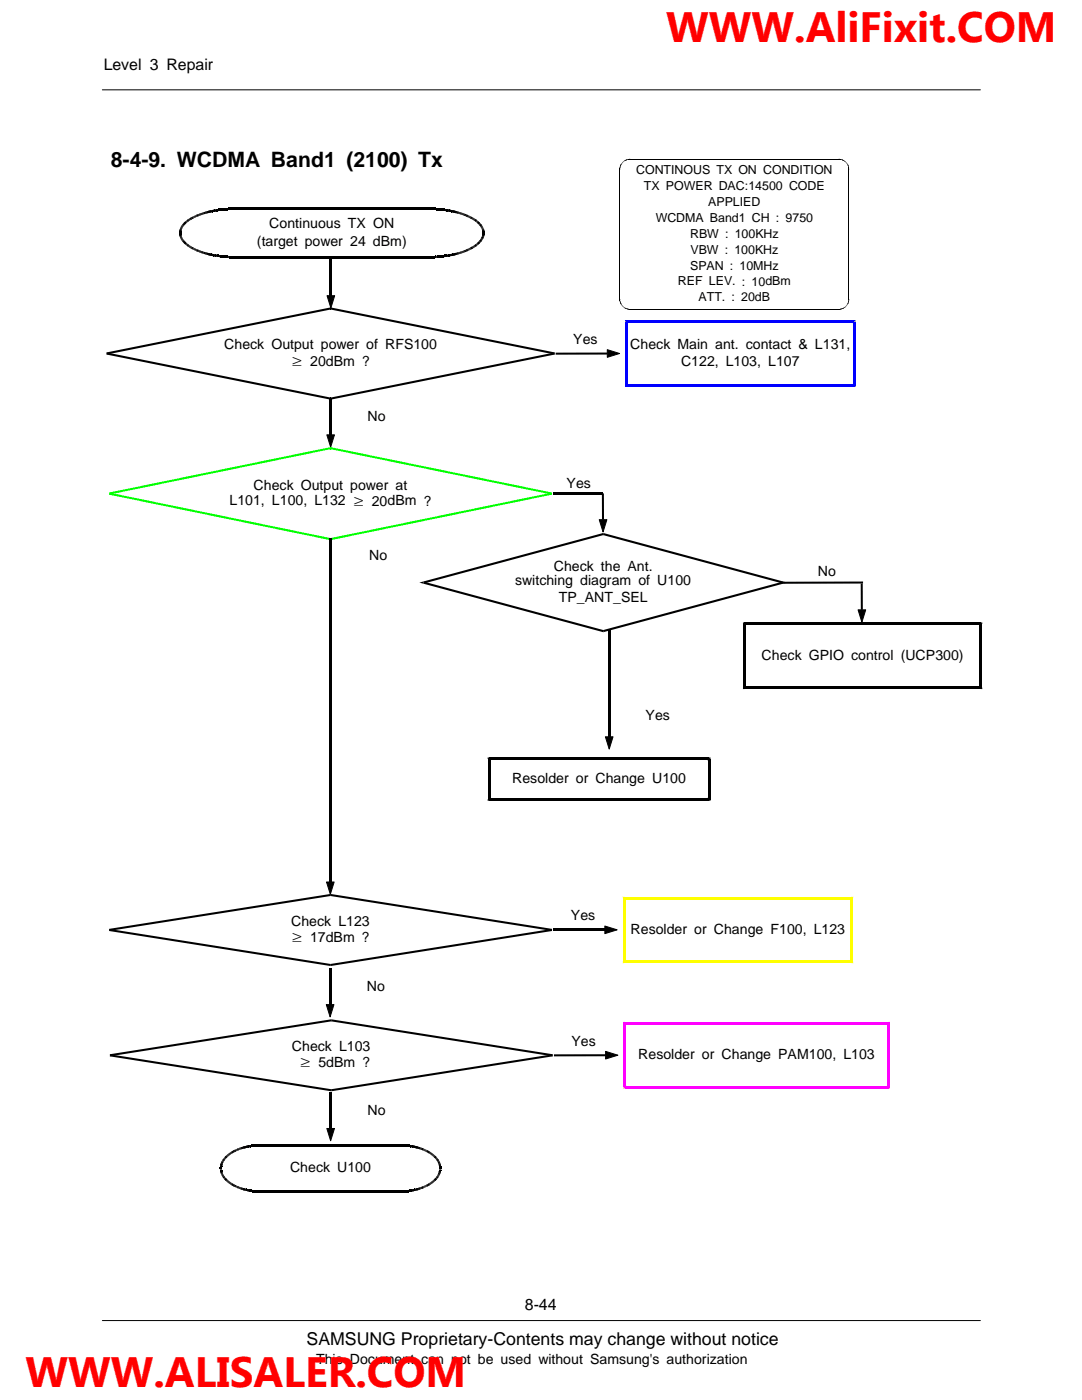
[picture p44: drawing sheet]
<svg xmlns="http://www.w3.org/2000/svg" width="216mm" height="279mm" viewBox="0 0 216 279" stroke-linecap="round" stroke-linejoin="round" font-family="sans-serif">
<defs><g id="words">
<g font-size="8.5" fill="#f00">
<text x="133" y="8.4">WWW.AliFixit.COM</text>
<text x="5.1" y="276.8">WWW.ALISALER.COM</text>
</g>
<text font-size="4.2" x="22.1" y="33.4">8-4-9. WCDMA Band1 (2100) Tx</text>
<text font-size="3.5" x="61.2" y="268.4">SAMSUNG Proprietary-Contents may change without notice</text>
<g font-size="3.2">
<text x="20.7" y="14">Level 3 Repair</text>
<text x="104.7" y="261.5">8-44</text>
</g>
<g font-size="2.8">
<text x="53.7" y="45.5">Continuous TX ON</text>
<text x="51.3" y="49.1">(target power 24 dBm)</text>
<text x="44.7" y="69.6">Check Output power of RFS100</text>
<text x="114.4" y="68.7">Yes</text>
<text x="125.8" y="69.6">Check Main ant. contact &amp; L131,</text>
<text x="58.1" y="73.3">≥ 20dBm ?</text>
<text x="135.9" y="73.1">C122, L103, L107</text>
<text x="73.3" y="84.1">No</text>
<text x="45.8" y="100.9">L101, L100, L132 ≥ 20dBm ?</text>
<text x="50.6" y="97.7">Check Output power at</text>
<text x="113.1" y="97.3">Yes</text>
<text x="73.7" y="111.7">No</text>
<text x="110.5" y="113.9">Check the Ant.</text>
<text x="102.8" y="116.7">switching diagram of U100</text>
<text x="163.2" y="115">No</text>
<text x="111.5" y="120.2">TP_ANT_SEL</text>
<text x="152" y="131.6">Check GPIO control (UCP300)</text>
<text x="128.8" y="143.7">Yes</text>
<text x="102.2" y="156.3">Resolder or Change U100</text>
<text x="58.1" y="184.8">Check L123</text>
<text x="113.9" y="183.7">Yes</text>
<text x="58.1" y="188.2">≥ 17dBm ?</text>
<text x="125.8" y="186.4">Resolder or Change F100, L123</text>
<text x="73.2" y="197.8">No</text>
<text x="58.3" y="209.8">Check L103</text>
<text x="114" y="208.7">Yes</text>
<text x="59.8" y="213.2">≥ 5dBm ?</text>
<text x="127.4" y="211.4">Resolder or Change PAM100, L103</text>
<text x="73.3" y="222.5">No</text>
<text x="57.9" y="234">Check U100</text>
<text x="63.1" y="272.1">This Document can not be used without Samsung's authorization</text>
</g>
<g font-size="2.5">
<text x="126.9" y="34.7">CONTINOUS TX ON CONDITION</text>
<text x="128.5" y="37.9">TX POWER DAC:14500 CODE</text>
<text x="141.3" y="41.1">APPLIED</text>
<text x="130.8" y="44.3">WCDMA Band1 CH : 9750</text>
<text x="137.7" y="47.4">RBW : 100KHz</text>
<text x="137.7" y="53.8">SPAN : 10MHz</text>
<text x="137.8" y="50.6">VBW : 100KHz</text>
<text x="135.3" y="57">REF LEV. : 10dBm</text>
<text x="139.4" y="60.1">ATT. : 20dB</text>
</g>
</g></defs>
<path d="M20.4 263.5h175.2" fill="none" stroke="#000" stroke-width=".2"/>
<path d="M20.8 265.5h174.8v9h-174.8z" fill="#fff"/>
<path d="M20.4 17.9h175.2M123.7 33.5v26.4M125.6 31.8h41.8M169.4 33.7v26.2M125.6 61.8h41.9" fill="none" stroke="#000" stroke-width=".2"/>
<g fill="#000">
<path d="M123.6 33.7h.1zM125.3 31.8l.1 .1zM125.7 31.7v.1zM167.4 31.7v.1zM167.4 31.7l.1 .1zM167.7 31.8v.1zM169.3 33.4l.1 .1zM169.3 33.7h.1zM123.6 59.8h.1zM169.3 59.8h.1zM123.7 60l.1 .1zM125.7 61.7v.1z"/>
<path d="M167.4 61.7v.1z"/>
</g>
<g fill="#000">
<path d="M123.6 33.5l.1 .1zM123.7 33.4v.2zM123.7 33.4l.1 .1zM123.7 33.3l.1 .2zM123.7 33.3l.1 .1zM123.7 33.2l.1 .2zM123.7 33.2l.1 .1zM123.7 33.1l.1 .2zM123.7 33.1h.1zM123.8 33v.1zM123.8 33l.1 .1zM123.8 32.9l.1 .2z"/>
<path d="M123.8 32.9l.1 .1zM123.9 32.8v.2zM123.9 32.8l.1 .1zM123.9 32.7l.1 .2zM123.9 32.7l.1 .1zM124 32.6v.2zM124 32.6l.1 .1zM124.1 32.5v.2zM124.1 32.5l.1 .1zM124.1 32.5h.1zM124.2 32.3v.2zM124.1 32.4l.1 .1z"/>
<path d="M124.2 32.3l.1 .1zM124.2 32.3h.2zM124.4 32.2v.1zM124.4 32.3l.1-.1zM124.4 32.2h.1zM124.4 32.2h.2zM124.5 32.1l.1 .1zM124.5 32.1h.2zM124.7 32v.1zM124.7 32l.1 .1zM124.7 32h.2zM124.8 31.9l.1 .1z"/>
<path d="M124.8 31.9l.2 .1zM124.9 31.9l.1 .1zM124.9 31.9h.2zM125 31.8l.1 .1zM125 31.8l.2 .1zM125.1 31.8l.1 .1zM125.2 31.8l.1 .1zM125.3 31.8v.1zM125.4 31.8v.1zM125.4 31.8h.1zM125.5 31.7v.1zM125.5 31.7l.1 .1z"/>
<path d="M125.6 31.7v.1zM167.5 31.7v.1zM167.5 31.7l.1 .1zM167.6 31.7v.1zM167.6 31.7v.2zM167.7 31.8l-.1 .1zM167.7 31.8v.1zM167.7 31.8l.1 .1zM167.8 31.8v.1zM167.8 31.8l.1 .1zM167.9 31.8v.1zM167.9 31.8l.1 .1z"/>
<path d="M168 31.8v.1zM168 31.8l.1 .2zM168.1 31.9v.1zM168.1 31.9l.1 .1zM168.2 31.9v.1zM168.2 31.9l.1 .2zM168.3 32v.1zM168.3 32l.1 .1zM168.4 32l-.1 .1zM168.4 32v.2zM168.5 32.1l-.1 .1zM168.5 32.1l.1 .1z"/>
<path d="M168.6 32.2l.1 .1zM168.7 32.2v.1zM168.7 32.3v.1zM168.7 32.4h.2zM168.9 32.4v.2zM168.9 32.6h.2zM169 32.7l.1-.1zM169 32.7h.1zM169 32.8l.1-.1zM169.1 32.8h.1zM169.1 32.9l.1-.1zM169.1 32.9h.1z"/>
<path d="M169.1 33l.1-.1zM169.1 33h.2zM169.2 33.1l.1-.1zM169.2 33.1h.1zM169.2 33.1l.2 .1zM169.2 33.3l.2-.1zM169.2 33.3h.2zM169.3 33.4l.1-.1zM169.3 33.4h.1zM169.3 33.5h.1zM169.3 33.6l.1 .1zM169.3 33.7h.1z"/>
<path d="M123.6 59.9h.1zM169.3 59.9h.1zM169.3 59.9l.1 .1zM123.7 60.1h.1zM123.7 60h.1zM123.6 59.9l.2 .1zM123.7 60.2h.1zM123.7 60.1l.1 .1zM123.7 60.3l.1-.1zM123.7 60.4l.1-.1zM123.7 60.3h.1zM123.8 60.5l.1-.1z"/>
<path d="M123.7 60.4h.2zM123.8 60.6l.1-.1zM123.8 60.5h.1zM123.9 60.7l.1-.1zM123.8 60.6h.2zM123.9 60.7h.1zM124 60.9l.1-.1zM123.9 60.7l.2 .1zM124 60.9h.2zM124.1 61l.1-.1zM124.1 61.1l.1-.1zM124.1 61h.1z"/>
<path d="M124.1 61.1h.2zM124.2 61.2l.1-.1zM124.4 61.2v.1zM124.3 61.1l.1 .2zM124.4 61.3h.1zM124.6 61.3l-.1 .1zM124.5 61.3v.1zM124.7 61.4v.1zM124.6 61.3l.1 .2zM124.8 61.4l-.1 .2zM124.7 61.4v.2zM124.9 61.5l-.1 .1z"/>
<path d="M124.8 61.4v.2zM125 61.5l-.1 .1zM124.9 61.5v.1zM125 61.5v.2zM125.1 61.6l-.1 .1zM125.2 61.6v.1zM125.1 61.6l.1 .1zM125.3 61.6l-.1 .1zM125.3 61.6v.1zM125.4 61.7v.1zM125.3 61.6l.1 .2zM125.5 61.7v.1z"/>
<path d="M125.4 61.7l.1 .1zM125.6 61.7v.1zM125.5 61.7l.1 .1zM167.5 61.7v.1zM167.6 61.7v.1zM167.5 61.7l.1 .1zM167.6 61.7l.1 .1zM167.7 61.6v.1zM167.6 61.7h.1zM167.8 61.6v.1zM167.7 61.6l.1 .1zM167.9 61.6v.1z"/>
<path d="M167.8 61.6l.1 .1zM167.9 61.6l.1 .1zM168 61.6v.1zM168.1 61.5v.1zM168 61.6h.1zM168.2 61.5v.1zM168.1 61.5l.1 .1zM168.3 61.4v.2zM168.2 61.5l.1 .1zM168.3 61.4l.1 .1zM168.4 61.3l.1 .1zM168.3 61.4h.2z"/>
<path d="M168.6 61.3v.1zM168.4 61.4h.2zM168.7 61.2v.1zM168.6 61.3h.1zM168.7 61.1v.2zM168.7 61.1l.1 .1zM168.8 61l.1 .1zM168.8 61v.2zM168.9 60.9v.2zM168.9 60.9l.1 .1zM169 60.8l.1 .1zM169 60.8v.2z"/>
<path d="M169 60.7h.1zM169 60.7l.1 .2zM169.1 60.6l.1 .1zM169.1 60.6v.1zM169.1 60.5l.1 .1zM169.1 60.5l.1 .2zM169.2 60.4l.1 .1zM169.2 60.4v.2zM169.2 60.3l.1 .1zM169.2 60.3l.1 .2zM169.2 60.2l.2 .1zM169.2 60.2l.1 .2z"/>
<path d="M169.3 60.2h.1zM169.3 60.2l.1 .1zM169.3 60.1h.1zM169.3 60.1l.1 .1zM169.3 60h.1zM169.3 60l.1 .1z"/>
</g>
<g fill="#00f">
<path d="M170.4 63.9h.3v.3h-.6v.3h.3z" fill-rule="evenodd"/>
<path d="M170.1 76.6v.3h.6v.3h-.3v-.6z" fill-rule="evenodd"/>
<path d="M124.7 76.9h.6v-.3h-.3v.6h-.3z" fill-rule="evenodd"/>
<path d="M124.7 63.9h.3v.6h.3v-.3h-.6z" fill-rule="evenodd"/>
</g>
<g fill="#00f">
<path d="M170.1 64.2h.6v12.7h-.6z"/>
<path d="M125 76.6h45.4v.6h-45.4z"/>
<path d="M124.7 64.2h.6v12.7h-.6z"/>
<path d="M125 63.9h45.4v.6h-45.4z"/>
</g>
<path d="M110.9 70.6h10.3" fill="none" stroke="#000" stroke-width=".42"/>
<g fill="#000">
<path d="M35.8 46.3l.4 .1zM35.8 46.7h.4zM35.8 46.1l.4 .1zM35.8 46.2l.4 .1zM35.8 46.8l.4-.1zM35.8 46.9l.4-.1zM35.8 46.2l.4 .2zM35.8 46.9h.4zM35.8 46l.4 .1zM35.8 47l.4-.1zM35.8 46l.4 .2zM35.8 47h.4z"/>
<path d="M35.9 45.8l.3 .1zM35.8 45.9l.4 .1zM35.8 47.1l.4-.1zM35.8 45.9l.4 .1v.1l-.4-.1zM35.8 47.1l.4-.1v.1l-.4 .1zM35.9 47.2l.4-.1zM35.8 47.2l.4-.1zM35.8 45.8l.4 .2zM35.9 47.3l.4-.1zM35.9 45.7l.3 .3zM35.9 45.6l.4 .1zM35.9 45.7l.4 .1z"/>
<path d="M35.9 47.3h.4zM35.9 47.4l.4-.1zM36 45.5l.3 .3zM36 45.4l.4 .2zM36 45.5l.3 .2zM35.9 47.4h.5zM36 47.6l.4-.1zM36 45.3l.4 .2zM36 47.5l.4-.1zM36 45.5l.4 .1-.1 .1-.4-.1zM36 47.7l.4-.2-.3 .3zM36 45.3l.3 .3z"/>
<path d="M36.1 47.7l.3-.1zM36.1 45.2l.3 .2v.1l-.4-.2zM36.1 45.2l.3 .2zM36.1 47.7l.4-.1zM36.2 45.1l.3 .2zM36.2 47.9l.3-.3v.1l-.3 .2zM36.1 47.8l.4-.2zM36.2 47.9l.4-.2zM36.2 45l.3 .3v.1l-.3-.3zM36.2 45l.4 .3zM36.2 47.9l.4-.1zM36.3 45l.3 .2z"/>
<path d="M36.3 48l.3-.2v.1l-.3 .2zM36.2 48l.4-.2zM36.3 44.9l.3 .2zM36.6 47.9h.1l-.3 .3-.1-.1zM36.3 48.1l.3-.2zM36.3 44.9l.3 .2v.1l-.3-.2zM36.4 48.2l.3-.2zM36.3 44.9l.1-.1 .3 .2-.1 .1zM36.4 44.8l.3 .2zM36.4 48.2l.3-.2h.1l-.3 .3zM36.5 44.7l.3 .2zM36.5 48.3l.3-.3z"/>
<path d="M36.5 44.7l.3 .2-.1 .1-.3-.2zM36.5 48.3l.3-.3 .1 .1-.4 .3zM36.5 44.6l.4 .3zM36.8 48.1l.1 .1-.3 .3v-.1zM36.5 48.4l.4-.3zM36.5 44.6l.4 .3h-.1l-.3-.2zM36.6 44.5l.3 .3zM36.9 48.2l-.3 .3zM36.6 44.6v-.1l.3 .3-.1 .1zM36.9 48.2l.1 .1-.3 .3-.1-.1zM36.7 44.4l.3 .3zM37 48.3l-.3 .3z"/>
<path d="M36.6 44.5l.1-.1 .3 .3-.1 .1zM37 48.3l.1 .1-.3 .2h-.1zM36.8 44.3l.3 .3zM37.1 48.4l-.3 .2zM36.7 44.4l.1-.1 .3 .3-.1 .1zM37.1 48.4l.1 .1-.3 .2-.1-.1zM36.9 44.3l.3 .2zM37.2 48.5l-.3 .2zM36.8 44.3h.1l.3 .2-.1 .1zM37.2 48.5h.1l-.3 .3-.1-.1zM37 44.2l.3 .3zM37.3 48.5l-.3 .3z"/>
<path d="M36.9 44.3l.1-.1 .3 .2-.1 .1zM37.3 48.5l.1 .1-.3 .3-.1-.1zM37.1 44.1l.3 .3zM37.3 48.6l.1 .1-.2 .3-.1-.1zM37.3 48.6l-.2 .3zM37 44.2l.1-.1 .3 .3-.1 .1zM37.4 48.7l-.2 .3zM37.1 44.1l.1-.1 .2 .3-.1 .1zM37.2 44l.2 .3zM37.4 48.7h.1l-.2 .4-.1-.1zM37.3 43.9l.2 .3zM37.5 48.7l.1 .1-.2 .3h-.1z"/>
<path d="M37.5 48.7l-.2 .4zM37.2 44l.1-.1 .2 .3-.1 .1zM37.4 43.9l.2 .3zM37.6 48.8l-.2 .3zM37.3 43.9h.1l.2 .3h-.1zM37.6 48.8l.1 .1-.2 .3-.1-.1zM37.5 43.8l.2 .3zM37.7 48.9l-.2 .3zM37.4 43.9l.1-.1 .2 .3-.1 .1zM37.7 48.9h.1l-.2 .4-.1-.1zM37.6 43.7l.2 .4zM37.8 48.9l-.2 .4z"/>
<path d="M37.5 43.8l.1-.1 .2 .4h-.1zM37.8 48.9l.1 .1-.2 .3h-.1zM37.7 43.7l.2 .3zM37.9 49l-.2 .3zM37.6 43.7h.1l.2 .3h-.1zM37.9 49h.1l-.2 .4-.1-.1zM37.7 43.6h.1l.2 .4h-.2zM37.8 43.6l.2 .3zM38 49l-.2 .4zM38 49.1h.1l-.3 .3zM37.8 43.6l.3 .3zM38.1 49.1l-.2 .4z"/>
<path d="M37.8 43.6l.3 .3h-.1zM38.1 49.1l.1 .1-.2 .3h-.1zM38.1 49.2h.1l-.1 .4-.1-.1zM38 43.5l.2 .3zM38.1 49.2l-.1 .3zM37.9 43.5h.1l.2 .3-.1 .1zM38.2 49.2l-.1 .4zM38.1 43.4l.2 .4zM38 43.5l.1-.1 .2 .4h-.1zM38.3 49.2l.1 .1-.3 .3zM38.1 43.4l.3 .3zM38.2 43.4l.2 .3z"/>
<path d="M38.4 49.3l-.2 .3zM38.4 49.3h.1l-.2 .4-.1-.1zM38.3 43.3l.2 .4zM38.5 49.3l-.2 .4zM38.2 43.4l.1-.1 .2 .4h-.1zM38.5 49.3l.1 .1-.2 .4-.1-.1zM38.4 43.2l.2 .4zM38.5 49.4h.2l-.2 .4h-.1zM38.5 49.4l-.1 .4zM38.3 43.3l.1-.1 .2 .4-.1 .1zM38.7 49.4l-.2 .4zM38.4 43.2h.1l.2 .4h-.2z"/>
<path d="M38.5 43.2l.2 .4zM38.7 49.4l.1 .1-.2 .4-.1-.1zM38.6 43.1l.2 .4zM38.8 49.5l.1 .1-.2 .3h-.1zM38.8 49.5l-.2 .4zM38.5 43.2l.1-.1 .2 .4-.1 .1zM38.9 49.6l-.2 .3zM38.6 43.1h.1l.2 .4h-.1zM38.7 43.1l.2 .4zM38.9 49.6h.1l-.2 .4-.1-.1zM38.8 43l.2 .4zM39 49.6l.1 .1-.1 .3h-.2z"/>
<path d="M39 49.6l-.2 .4zM38.7 43.1l.1-.1 .2 .4-.1 .1zM39 43l.1 .3zM39.1 49.7h.1l-.1 .4-.1-.1zM39.1 49.7l-.1 .3zM38.8 43h.2l.1 .3-.1 .1zM39.2 49.7l-.1 .4zM39 43l.1-.1 .1 .4h-.1zM39.1 42.9l.1 .4zM39.2 49.7v.4zM39.2 42.9l.1 .4zM39.3 49.7v.5z"/>
<path d="M39.3 49.7l-.1 .4zM39.1 42.9l.2 .3zM39.4 49.8l-.1 .4zM39.2 42.9l.2 .3zM39.3 42.8l.2 .4zM39.5 49.8l-.2 .4zM39.2 42.9l.3 .3zM39.5 49.8l-.1 .4zM39.4 42.8l.1 .4zM39.5 49.8v.5zM39.5 49.8v.4zM39.3 42.8l.3 .3z"/>
<path d="M39.6 49.9l-.1 .4zM39.5 42.8l.1 .3zM39.6 49.9h.2l-.2 .4-.1-.1zM39.8 49.9l-.2 .4zM39.5 42.8l.1-.1 .2 .4h-.2zM39.6 42.7l.2 .4zM39.8 49.9l-.1 .4zM39.7 42.7l.1 .4zM39.8 50v.4zM39.8 50l-.1 .4zM39.6 42.7l.3 .3zM39.9 50l-.1 .4z"/>
<path d="M39.7 42.7l.2 .3zM39.8 42.7l.1 .3zM39.9 50v.4zM39.9 42.6l.1 .4zM40 50h.1l-.1 .4h-.1zM40 50l-.1 .4zM39.8 42.7l.2 .3zM40.1 50l-.1 .4zM39.9 42.6h.1l.1 .4h-.1zM40 42.6l.1 .4zM40.1 50.1l-.1 .4zM40 42.5l.2 .4z"/>
<path d="M40.2 50.1h.1l-.1 .4h-.2zM40.2 50.1l-.2 .4zM40 42.6l.2 .3zM40.1 42.5h.1l.1 .4h-.1zM40.3 50.1v.4zM40.3 50.1l-.1 .4zM40.2 42.5l.1 .4zM40.2 42.5l.2 .4zM40.4 50.1l-.1 .4zM40.4 50.1v.5zM40.2 42.5l.2 .3zM40.4 50.2v.4z"/>
<path d="M40.3 42.5l.1 .3zM40.5 50.2h.1l-.2 .4-.1-.1zM40.4 42.4l.2 .4zM40.6 50.2v.4zM40.6 50.2l-.1 .4zM40.3 42.5l.1-.1 .2 .4h-.1zM40.5 42.4l.1 .4zM40.7 50.2l.1 .1-.2 .4-.1-.1zM40.6 42.4l.1 .3zM40.7 50.3h.2l-.1 .4h-.1zM40.7 50.3v.4zM40.5 42.4h.1l.2 .3-.1 .1z"/>
<path d="M40.8 42.3l.1 .4zM40.9 50.3l-.1 .4zM40.7 42.3h.1l.1 .4h-.2zM40.9 50.3v.4zM41 50.3l.1 .1-.2 .3h-.1zM40.9 42.3l.1 .4zM41 50.4h.1v.4h-.1zM41 50.4v.4zM40.8 42.3h.1l.2 .3-.1 .1zM41.1 42.2v.4zM41.1 50.4v.4zM41 42.2h.1v.4l-.1 .1z"/>
<path d="M41.2 50.4l-.1 .4zM41.1 42.2l.1 .4zM41.3 50.4l.1 .1-.2 .3h-.1zM41.2 42.2l.1 .4zM41.3 50.4l.1 .1v.4l-.1-.1zM41.3 50.4v.4zM41.1 42.2h.1l.2 .3-.1 .1zM41.4 42.1v.4zM41.4 50.5v.4zM41.3 42.2l.1-.1v.4l-.1 .1zM41.4 42.1l.1 .4zM41.5 50.5l-.1 .4z"/>
<path d="M41.5 50.5v.4zM41.5 42.1l.1 .4zM41.6 50.5l-.1 .4zM41.4 42.1l.2 .4zM41.6 50.5v.4zM41.6 42.1l.1 .4zM41.7 50.5l-.1 .4zM41.5 42.1l.2 .4zM41.7 50.5v.4zM41.7 42.1l.1 .4zM41.8 50.5l-.1 .4zM41.6 42.1l.2 .4z"/>
<path d="M41.8 50.5v.5zM41.8 42l.1 .4zM41.9 50.6l-.1 .4zM41.7 42.1l.2 .3zM41.9 50.6h.1l-.1 .4h-.1zM41.9 42l.1 .4zM42 50.6l-.1 .4zM41.8 42h.1l.1 .4h-.1zM42 50.6v.4zM42 42l.1 .4zM42.1 50.6l-.1 .4zM41.9 42l.2 .4z"/>
<path d="M42.1 50.6v.4zM42.1 42v.4zM42.1 50.6v.5zM42.1 42l.1 .4zM42.2 50.7l-.1 .4zM42.2 41.9l.1 .4zM42.3 50.7l-.1 .4zM42.1 42l.2 .3zM42.3 50.7v.4zM42.3 41.9l.1 .4zM42.4 50.7l-.1 .4zM42.4 50.7h.1l-.1 .4h-.1z"/>
<path d="M42.4 41.9l.1 .4zM42.5 50.7l-.1 .4zM42.3 41.9h.1l.1 .4h-.1zM42.5 50.7v.4zM42.5 41.9l.1 .4zM42.6 50.7l-.1 .4zM42.4 41.9l.2 .4zM42.6 50.7v.4zM42.6 41.9l.1 .4zM42.5 41.9l.2 .4zM42.7 41.8l.1 .4zM42.7 50.7v.4z"/>
<path d="M42.6 41.9l.2 .3zM42.8 50.7l.1 .1-.1 .4-.1-.1zM42.8 41.8l.1 .4zM42.9 50.8l-.1 .4zM42.9 50.8v.4zM42.9 41.8v.4zM42.9 41.8l.1 .4zM43 50.8l-.1 .4zM43 41.8l.1 .4zM43.1 50.8l-.1 .4zM42.9 41.8l.2 .4zM43.1 50.8h.1l-.1 .4h-.1z"/>
<path d="M43.1 41.8l.1 .4zM43.2 50.8l-.1 .4zM43.2 50.8v.4zM43.2 41.8l.1 .4zM43.3 50.8l-.1 .4zM43.1 41.8l.2 .4zM43.3 41.7l.1 .4zM43.3 50.8v.4zM43.2 41.8l.2 .3zM43.4 50.8l.1 .1-.1 .4-.1-.1zM43.4 41.7l.1 .4zM43.5 50.9l-.1 .4z"/>
<path d="M43.5 50.9v.4zM43.5 41.7l.1 .4zM43.4 41.7l.2 .4zM43.6 50.9v.4zM43.6 41.7l.1 .4zM43.5 41.7l.2 .4zM43.7 50.9v.4zM43.7 41.7l.1 .4zM43.8 50.9v.4zM43.8 41.7l.1 .4zM43.9 50.9l-.1 .4zM43.7 41.7l.2 .4z"/>
<path d="M43.9 50.9h.1l-.1 .4h-.1zM43.9 41.7l.1 .4zM43.9 50.9v.4zM44 41.7v.4zM44.1 50.9l-.1 .4zM44 41.7l.1 .4zM44.1 50.9v.5zM44.1 41.6l.1 .4zM44.2 50.9l-.1 .5zM44 41.7l.2 .3zM44.3 50.9l-.1 .5zM44.2 41.6l.1 .4z"/>
<path d="M44.3 50.9v.5zM44.3 41.6l.1 .4zM44.3 51v.4zM44.2 41.6l.2 .4zM44.4 51v.4zM44.4 41.6l.1 .4zM44.5 51v.4zM44.5 41.6l.1 .4zM44.4 41.6l.2 .4zM44.6 51v.4zM44.6 41.6v.4zM44.6 51h.1v.4h-.1z"/>
<path d="M44.7 41.6v.4zM44.7 51v.4zM44.6 41.6h.1v.4h-.1zM44.8 51l-.1 .4zM44.8 51v.4zM44.8 41.6l.1 .4zM44.9 51l-.1 .4zM44.9 41.6l.1 .4zM44.8 41.6l.2 .4zM45 51v.4zM45 41.6l.1 .4zM45.1 51v.5z"/>
<path d="M45.1 41.5l.1 .4zM45.1 51.1v.4zM45 41.6l.2 .3zM45.3 51.1v.4zM45.3 41.5l.1 .4zM45.4 51.1l-.1 .4zM45.4 41.5l.1 .4zM45.3 41.5l.2 .4zM45.6 51.1l-.1 .4zM45.6 51.1h.1l-.1 .4h-.1zM45.6 41.5l.1 .4zM45.7 51.1l-.1 .4z"/>
<path d="M45.7 41.5l.1 .4zM45.6 41.5l.2 .4zM45.8 51.1v.4zM45.9 51.1v.4zM46 41.5v.4zM46 41.5l.1 .4zM46.2 51.1l-.1 .4zM46.2 51.1v.4zM46.4 41.5l.1 .4zM46.5 41.4l.1 .4zM46.5 51.1v.4zM46.4 41.5l.2 .3z"/>
<path d="M46.6 51.1v.5zM46.6 51.2v.4zM85.8 51.2l.2 .3zM85.8 51.2l.1 .4zM85.9 51.1l.1 .4zM85.9 41.4v.4zM86 41.4v.5zM86 41.5v.4zM86.1 51.1l.2 .4zM86.1 51.1l.1 .4zM86.2 51.1l.1 .4zM86.4 41.5l-.1 .4z"/>
<path d="M86.4 41.5v.4zM86.5 41.5l-.1 .4zM86.5 51.1l.2 .4zM86.5 51.1l.1 .4zM86.6 51.1l.1 .4zM86.7 41.5v.4zM86.8 51.1l.1 .4zM86.8 41.5v.4zM86.8 51.1v.4zM87 41.5l-.1 .4zM87 51.1l.2 .4zM87 41.5v.4z"/>
<path d="M87 51.1l.1 .4zM87.1 41.5l-.1 .4zM87.1 51.1l.1 .4zM87.3 41.5v.4zM87.3 51.1l.1 .3zM87.3 51.1l.1 .4zM87.4 51v.4zM87.4 41.5v.5zM87.4 41.6v.4zM87.5 41.6l-.1 .4zM87.5 51l.2 .4zM87.5 41.6v.4z"/>
<path d="M87.5 51l.1 .4zM87.6 41.6l-.1 .4zM87.6 51l.1 .4zM87.8 41.6l-.1 .4zM87.7 51l.2 .4zM87.7 51l.1 .4zM87.8 51l.1 .4zM87.8 41.6v.4zM87.9 41.6v.4zM87.9 51l.2 .4zM87.9 51l.1 .4zM88 51l.1 .4z"/>
<path d="M88 41.6v.4zM88.1 41.6v.4zM88.1 51l.1 .4zM88.1 51v.4zM88.1 50.9l.1 .5zM88.2 41.6l-.1 .4zM88.3 41.6l-.1 .4zM88.2 50.9l.2 .4zM88.2 50.9l.1 .5zM88.3 50.9l.1 .4zM88.3 41.6v.5zM88.3 41.7v.4z"/>
<path d="M88.4 41.7v.4zM88.5 50.9h.1l.1 .4h-.1zM88.5 41.7v.4zM88.5 50.9l.1 .4zM88.6 50.9l.1 .4zM88.6 41.7v.4zM88.6 50.9l.2 .4zM88.7 50.9l.1 .4zM88.7 41.7v.4zM88.8 41.7v.4zM88.8 50.9l.1 .4zM88.9 50.9v.4z"/>
<path d="M88.9 41.7v.4zM89 50.9l.1 .3zM88.9 41.7h.1v.4h-.1zM89 50.9v.4zM89 41.7v.4zM89 50.8l.1 .4zM89.1 41.7l-.1 .4zM89.2 41.8l-.1 .4zM89.1 50.8h.1l.1 .4h-.1zM89.1 41.7v.5zM89.1 50.8l.1 .4zM89.2 50.8l.1 .4z"/>
<path d="M89.2 50.8l.2 .4zM89.2 41.8h.1l-.1 .4h-.1zM89.3 41.8l-.1 .4zM89.3 50.8l.1 .4zM89.4 41.8l-.1 .4zM89.5 41.8l-.1 .4zM89.4 50.8h.1l.1 .4h-.1zM89.4 41.8v.4zM89.4 50.8l.1 .4zM89.5 50.8l.1 .4zM89.6 41.8l-.1 .4zM89.5 50.8l.2 .4z"/>
<path d="M89.5 41.8h.1l-.1 .4h-.1zM89.6 50.8l.1 .4zM89.6 50.8l.2 .3zM89.6 41.8v.4zM89.7 50.7l.1 .4zM89.7 41.8v.4zM89.9 41.9l-.1 .4zM89.8 50.7h.1l.1 .4h-.1zM89.8 41.8v.5zM89.8 50.7l.1 .4zM89.9 50.7l.1 .4zM90 41.9l-.1 .4z"/>
<path d="M89.9 41.9h.1l-.1 .4h-.1zM90 50.7v.4zM90 41.9v.4zM90 50.7l.1 .4zM90 50.7l.2 .4zM90.1 41.9l-.1 .4zM90.1 50.7l.1 .4zM90.2 41.9l-.1 .4zM90.3 42l-.1 .4zM90.2 50.7l.2 .3zM90.2 41.9v.5zM90.2 50.7l.1 .4z"/>
<path d="M90.3 50.6l.1 .4zM90.4 42l-.1 .4zM90.3 50.6h.1l.1 .4h-.1zM90.3 42v.4zM90.4 50.6l.1 .4zM90.5 42l-.1 .4zM90.4 50.6l.2 .4zM90.4 42h.1l-.1 .4h-.1zM90.5 50.6l.1 .4zM90.6 42l-.1 .4zM90.5 50.6l.2 .4zM90.5 42v.4z"/>
<path d="M90.6 50.6l.1 .4zM90.7 42l-.1 .4zM90.6 50.6l.1 .3zM90.6 42v.4zM90.7 50.5v.4zM90.7 42.1v.4zM90.7 50.5l.1 .4zM90.7 42v.5zM90.8 42.1l-.1 .4zM90.7 50.5l.2 .4zM90.8 50.5l.1 .4zM90.9 42.1l-.1 .4z"/>
<path d="M90.8 50.5l.2 .4zM90.8 42.1v.4zM90.9 50.5l.1 .4zM91 42.1l-.1 .4zM90.9 50.5l.2 .4zM90.9 42.1v.4zM91 50.5l.1 .4zM91.1 42.1l-.1 .4zM91 50.5l.1-.1 .1 .4-.1 .1zM91 42.1v.4zM91.2 42.2l-.1 .4zM91.1 50.5l.1-.1 .1 .4h-.1z"/>
<path d="M91.1 50.4l.1 .4zM91.1 42.1l.1 .1-.1 .4-.1-.1zM91.2 50.4l.1 .4zM91.2 42.2h.1l-.1 .4-.1-.1zM91.3 42.2l-.1 .4zM91.2 50.4h.1l.1 .4h-.1zM91.3 50.4l.1 .4zM91.4 42.2l-.1 .4zM91.3 50.4h.1l.1 .4h-.1zM91.3 42.2h.1l-.1 .4h-.1zM91.5 42.2l-.1 .5zM91.4 50.4l.1-.1 .2 .4h-.2z"/>
<path d="M91.4 50.4l.1 .4zM91.4 42.2h.1l-.1 .5-.1-.1zM91.5 50.3l.1 .4zM91.5 42.3h.2l-.2 .4-.1-.1zM91.6 42.3l-.1 .4zM91.5 50.3h.1l.1 .4h-.1zM91.7 42.3l-.1 .4zM91.6 50.3h.1l.2 .3-.1 .1zM91.6 50.3l.1 .4zM91.6 42.3h.1l-.1 .4h-.1zM91.7 50.2l.1 .5zM91.8 42.3l.1 .1-.2 .3h-.1z"/>
<path d="M91.8 42.4l-.1 .4zM91.7 50.2h.1l.1 .4-.1 .1zM91.9 42.4l-.1 .4zM91.8 50.2l.3 .4zM91.8 50.2l.1 .4zM91.8 42.4h.1l-.1 .4h-.1zM91.9 50.2l.1 .4zM92 42.4l-.1 .4zM91.9 50.2h.1l.1 .4h-.1zM92.1 42.4l-.1 .4zM92 50.2l.1-.1 .2 .4h-.1zM92 50.2l.1 .4z"/>
<path d="M92 42.4h.1l-.1 .4h-.1zM92.1 50.1l.1 .4zM92.2 42.5h.1l-.2 .4-.1-.1zM92.2 42.5l-.1 .4zM92.1 50.1l.2 .4zM92.3 42.5l-.1 .4zM92.2 50.1h.1l.2 .3-.1 .1zM92.2 50.1l.1 .4zM92.2 42.5v.4zM92.3 50.1l.1 .4zM92.4 42.5l.1 .1-.2 .3h-.1zM92.4 42.5l-.1 .4z"/>
<path d="M92.3 50.1l.2 .3zM92.5 42.6l-.1 .4zM92.4 50.1l.1-.1 .1 .4h-.1zM92.4 50.1l.1 .3zM92.4 42.5v.5zM92.6 42.6l-.1 .4zM92.5 50l.2 .3zM92.5 50l.1 .4zM92.5 42.6h.1l-.1 .4-.1-.1zM92.6 50l.1 .4zM92.6 42.6v.4zM92.7 42.7l-.1 .4z"/>
<path d="M92.6 50l.1-.1 .1 .4-.1 .1zM92.8 42.7l-.1 .4zM92.7 50l.2 .3zM92.7 50l.1 .3zM92.7 42.7h.1l-.1 .4h-.1zM92.8 49.9l.1 .4zM92.9 42.7l-.1 .4zM92.8 49.9l.2 .3zM92.8 42.7v.4zM93 42.8l-.2 .3zM92.9 49.9l.1-.1 .1 .4h-.1zM93 49.8l.1 .4z"/>
<path d="M93 42.8h.1l-.1 .4-.1-.1zM93.1 42.8l-.1 .4zM93 49.8l.2 .4zM93.2 42.8l-.1 .4zM93 49.8l.3 .3zM93.1 42.8v.4zM93.1 49.8l.2 .3zM93.3 42.9l-.2 .3zM93.1 49.8l.3 .3zM93.2 49.7l.2 .4zM93.3 42.9l-.1 .4zM93.2 49.7h.1l.2 .3-.2 .1z"/>
<path d="M93.5 43l-.2 .3zM93.3 49.7l.1-.1 .2 .4h-.1zM93.3 49.7l.2 .3zM93.3 42.9l.2 .1-.2 .3h-.1zM93.4 49.6l.2 .4zM93.5 43h.1l-.2 .4-.1-.1zM93.6 43l-.2 .4zM93.4 49.6h.2l.1 .3-.1 .1zM93.6 49.6l.1 .3zM93.6 43l.1 .1-.1 .4-.2-.1zM93.7 43.1l-.1 .4zM93.6 49.6l.1-.1 .1 .4h-.1z"/>
<path d="M93.8 43.1l-.2 .4zM93.6 49.5l.1-.1 .3 .4-.1 .1zM93.6 49.5l.3 .4zM93.7 43.1h.1l-.1 .4h-.1zM93.7 49.4l.3 .4zM93.9 43.1l.1 .1-.3 .4-.1-.1zM93.9 43.2l-.2 .4zM93.8 49.4h.1l.1 .4h-.1zM94 43.2l-.1 .4zM93.9 49.4l.1-.1 .2 .4-.1 .1zM93.9 49.4l.2 .4zM93.9 43.2h.1l-.1 .4h-.1z"/>
<path d="M94 49.3l.2 .4zM94.2 43.3l-.2 .4zM94 49.3h.1l.2 .3-.1 .1zM94.1 43.2l.1 .1-.2 .4-.1-.1zM94.1 49.3l.2 .3zM94.1 49.3l.1-.1 .2 .4h-.1zM94.2 43.3l.1 .1-.2 .3h-.1zM94.3 43.4l-.2 .3zM94.2 49.2l.2 .4zM94.4 43.4l-.2 .4zM94.2 49.2h.1l.2 .3-.1 .1zM94.3 43.4h.1l-.2 .4-.1-.1z"/>
<path d="M94.5 43.5l-.2 .3zM94.3 49.2l.1-.1 .2 .3-.1 .1zM94.4 43.4l.1 .1-.2 .3h-.1zM94.3 49.2l.2 .3zM94.4 49.1l.2 .4zM94.6 43.5l-.2 .4zM94.4 49.1l.1-.1 .2 .4-.1 .1zM94.5 43.5l.1 .1-.2 .3-.1-.1zM94.5 49l.2 .4zM94.5 49.1l.1-.1 .2 .3-.1 .1zM94.6 43.5l.1 .1-.2 .4-.1-.1zM94.7 43.6l-.2 .4z"/>
<path d="M94.6 49l.2 .3zM94.7 43.6l-.1 .4zM94.6 49l.1-.1 .2 .4h-.1zM94.7 48.9l.2 .4zM94.9 43.7l-.2 .4zM94.7 48.9l.3 .3-.1 .1zM94.8 43.6l.1 .1-.2 .4-.1-.1zM94.7 48.9l.3 .3zM95 43.8l-.3 .3zM94.7 48.9l.1-.1 .3 .3-.1 .1zM94.9 43.7l.1 .1-.3 .3v-.1zM94.8 48.8l.3 .3z"/>
<path d="M95.1 43.9l-.3 .3zM94.8 48.8l.1-.1 .2 .4zM95 43.8l.1 .1-.3 .3-.1-.1zM95.1 43.9l-.2 .3zM94.9 48.7h.1l.2 .3-.1 .1zM94.9 48.7l.2 .4zM95.1 43.9l-.2 .3h-.1zM95 48.7l.2 .3zM95.1 43.9l.1 .1-.2 .3-.1-.1zM95.2 44l-.2 .3zM95 48.7l.1-.1 .2 .3-.1 .1zM95.3 44.1l-.2 .3z"/>
<path d="M95.1 48.6l.1-.1 .2 .3-.1 .1zM95.1 48.6l.2 .3zM95.2 44l.1 .1-.2 .3-.1-.1zM95.2 48.5l.2 .3zM95.4 44.2l-.2 .3zM95.2 48.5h.1l.2 .2v.1zM95.3 44.1l.1 .1-.2 .3-.1-.1zM95.3 48.5l.2 .2zM95.3 44.5l.2-.2zM95.3 48.5l.1-.1 .2 .2-.1 .1zM95.2 44.4l.3-.2v.1l-.2 .2zM95.4 48.4l.2 .2z"/>
<path d="M95.4 44.6l.2-.3zM95.4 48.4v-.1l.3 .3h-.1zM95.3 44.5l.2-.2h.1l-.2 .3zM95.4 48.3l.3 .3zM95.4 44.7l.3-.3zM95.4 48.3l.1-.1 .3 .3-.1 .1zM95.4 44.6l.2-.3 .1 .1-.3 .3zM95.5 44.8l.3-.3zM95.6 48.1l.3 .3-.1 .1-.3-.3zM95.5 48.2l.3 .3zM95.4 44.7l.3-.3 .1 .1-.3 .3zM95.6 48.1l.3 .3z"/>
<path d="M95.5 44.8l.3-.3 .1 .1-.3 .3zM95.6 44.9l.3-.3zM95.6 48.1l.1-.1 .2 .3v.1zM95.7 44.9l.3-.2zM95.7 48l.3 .2v.1l-.3-.3zM95.7 48l.3 .3zM95.6 44.9l.3-.3v.1l-.2 .3zM95.7 48l.3 .2zM95.7 45l.3-.2zM95.8 47.9l.3 .2-.1 .1-.3-.2zM95.7 44.9l.3-.2v.1l-.3 .2zM95.8 47.9l.3 .2z"/>
<path d="M95.8 45.1l.3-.2zM95.8 47.8l.4 .2-.1 .1-.3-.2zM95.7 45l.3-.2 .1 .1-.3 .2zM95.8 45.2l.4-.2zM95.9 47.7l.3 .3zM95.8 47.8l.4 .2zM95.8 45.1l.3-.2 .1 .1-.4 .2zM95.9 47.7l.3 .2zM95.8 45.2l.4-.1zM95.9 45.3l.3-.3zM95.9 47.6l.4 .3h-.1l-.3-.2zM95.9 45.3l.4-.2z"/>
<path d="M96 47.6l.3 .2zM95.9 47.6l.4 .3zM95.9 45.3l.3-.3 .1 .1-.4 .3zM95.9 45.3h.4zM96 45.4l.3-.2zM96.1 47.5l.3 .2-.1 .1-.3-.3zM96 45.5l.4-.2zM96.1 47.4l.3 .2zM96 47.5l.4 .2zM96 45.4l.3-.2 .1 .1-.3 .2zM96.1 45.6l.3-.2zM96.1 47.3l.3 .3z"/>
<path d="M96 45.5l.4-.1zM96.1 47.3l.4 .2zM96.1 45.7l.4-.2zM96.2 47.2l.3 .3zM96.1 45.6l.3-.2 .1 .1-.4 .2zM96.1 45.7h.4zM96.2 47.2l.3 .1zM96.2 47.1l.4 .2zM96.1 45.7h.5zM96.1 45.7l.4-.1zM96.2 45.8l.4-.1zM96.2 47.1l.3 .2z"/>
<path d="M96.2 45.9l.4-.1zM96.2 47l.4 .1v.1l-.4-.1zM96.2 47.1l.4 .1zM96.2 47l.4 .1zM96.2 46l.4-.1zM96.2 46.9l.4 .2zM96.2 45.9h.4zM96.2 46.9l.4 .1zM96.2 46.1l.4-.1zM96.3 46.8l.3 .2zM96.2 46l.4-.1v.1l-.4 .1zM96.3 46.8l.4 .1z"/>
<path d="M96.3 46.7l.4 .1zM96.3 46.2h.4zM96.3 46.1h.4zM96.2 46.1h.5zM96.3 46.7h.4zM96.3 46.3h.4zM21.3 70.3v.5zM21.4 70.4l44.6 9-.1 .4-44.6-9zM65.9 79.4l44.7-9 .1 .4-44.7 9zM21.3 70.3l44.6-8.9 .1 .4-44.6 8.9zM110.6 70.4l.1 .4zM66 61.4l44.7 8.9-.1 .4-44.7-8.9z"/>
<path d="M121.2 69.8l2.4 .7-2.4 .8z"/>
</g>
<path d="M121.2 69.8l2.4 .7-2.4 .8z" fill="none" stroke="#000" stroke-width=".2"/>
<g fill="#000">
<path d="M35.8 46.4h.4zM35.8 46.5h.4zM35.8 46.6h.4zM35.8 46.3h.4v.4h-.4zM35.8 46.1l.4 .1zM35.8 46.8l.4 .1zM42.2 50.7l.1 .4zM42.3 41.9l.1 .4zM42.6 50.7l.1 .4zM42.7 41.8h.1v.4h-.1zM43 50.8l.1 .4zM43.1 41.8h.1v.4h-.1z"/>
<path d="M43.3 50.8v.4zM43.3 41.7h.2v.4h-.2zM43.5 50.9v.4zM43.6 41.7h.1v.4h-.1zM43.6 50.9h.1v.4h-.1zM43.8 41.7h.1v.4h-.1zM43.9 50.9h.2v.4h-.2zM44 41.7l.1 .4zM44 50.9v.4zM44.2 41.6l.1 .4zM44.2 50.9l.1 .5zM44.3 41.6l.1 .4z"/>
<path d="M44.3 51l.1 .4zM44.5 41.6l.1 .4zM44.5 51l.1 .4zM44.7 41.6h.2v.4h-.2zM44.7 51l.1 .4zM44.8 41.6v.4zM44.9 51h.1v.4h-.1zM45 51v.4zM45 41.6v.4zM45.1 41.5h.3v.4h-.3zM45.1 51.1h.2v.4h-.2zM45.2 41.5v.4z"/>
<path d="M45.2 51.1v.4zM45.3 41.5v.4zM45.4 51.1h.2v.4h-.2zM45.5 51.1v.4zM45.5 41.5h.2v.4h-.2zM45.6 41.5v.4zM45.7 51.1h.1v.4h-.1zM45.7 51.1v.4zM45.7 41.5h.3v.4h-.3zM45.8 41.5v.4zM45.9 41.5v.4zM45.9 51.1h.3v.4h-.3z"/>
<path d="M46 51.1v.4zM46.1 51.1v.4zM46.1 41.5h.3v.4h-.3zM46.2 41.5v.4zM46.2 51.1h.3v.4h-.3zM46.3 41.5v.4zM46.3 51.1v.4zM46.4 51.1v.4zM46.5 41.4h.3v.4h-.3zM46.6 41.4v.4zM46.7 41.4v.4zM46.7 51.2v.4z"/>
<path d="M46.8 41.4v.4zM46.8 51.2v.4zM85.7 51.2v.4zM85.7 41.4v.4zM85.8 51.2v.4zM85.8 41.4v.4zM85.9 41.4v.4zM85.9 51.1h.3v.4h-.3zM86 51.1v.4zM86 41.5h.4v.4h-.4zM86.1 51.1v.4zM86.1 41.5v.4z"/>
<path d="M86.2 41.5v.4zM86.3 41.5v.4zM86.3 51.1h.3v.4h-.3zM86.4 51.1v.4zM86.5 51.1v.4zM86.5 41.5h.2v.4h-.2zM86.6 41.5v.4zM86.6 51.1h.2v.4h-.2zM86.7 51.1v.4zM86.8 41.5h.2v.4h-.2zM86.9 41.5v.4zM86.9 51.1h.2v.4h-.2z"/>
<path d="M87 51.1v.4zM87.1 41.5h.2v.4h-.2zM87.1 41.5v.4zM87.1 51.1h.2v.4h-.2zM87.2 51.1v.4zM87.2 41.5v.4zM87.4 51h.2v.4h-.2zM87.4 41.6l.1 .4zM87.5 51v.4zM87.6 41.6h.2v.4h-.2zM87.7 41.6v.4zM87.7 51h.1v.4h-.1z"/>
<path d="M87.8 51l.1 .4zM87.8 41.6l.1 .4zM88 51l.1 .4zM88 41.6l.1 .4zM88.2 50.9l.1 .5zM88.2 41.6l.1 .4zM88.3 50.9h.2v.4h-.2zM88.3 41.7l.1 .4zM88.4 50.9v.4zM88.5 41.7h.1v.4h-.1zM88.7 50.9h.1v.4h-.1zM88.7 41.7h.1v.4h-.1z"/>
<path d="M88.9 50.9h.1v.4h-.1zM89 41.7l.1 .4zM89.1 50.8l.1 .4zM89.3 41.8l.1 .4zM89.4 50.8l.1 .4zM89.6 41.8l.1 .4zM89.7 50.7l.1 .4zM90.1 41.9l.1 .4zM90.2 50.7l.1 .4zM96.3 46.8l.4 .1zM96.3 46.1l.4 .1zM96.3 46.6h.4z"/>
<path d="M96.3 46.5h.4zM96.3 46.4h.4zM96.3 46.3h.4v.4h-.4zM65.9 61.4l.1 .4zM65.9 79.4l.1 .4z"/>
</g>
<path d="M46.6 51.4h39.3M46.8 41.6h39.1" fill="none" stroke="#000" stroke-width=".4"/>
<g fill="#0f0">
<path d="M65.9 89.2l.1 .4z"/>
<path d="M65.9 107.4l.1 .4z"/>
</g>
<g fill="#0f0">
<path d="M21.8 98.3v.4z"/>
<path d="M110.1 98.3l.1 .4z"/>
<path d="M21.8 98.3l44.1-9.1 .1 .4-44.1 9.1z"/>
<path d="M21.9 98.3l44.1 9.1-.1 .4-44.1-9.1z"/>
<path d="M65.9 107.4l44.2-9.1 .1 .4-44.2 9.1z"/>
<path d="M66 89.2l44.2 9.1-.1 .4-44.2-9.1z"/>
</g>
<g fill="#000">
<path d="M65.3 59h1.5l-.8 2.5zM65.2 86.8h1.5l-.7 2.4zM84.6 116.1l35.8 9.7-.1 .4-35.8-9.7zM119.6 103.7h1.5l-.8 2.5zM84.5 116.1l35.8-9.7 .1 .4-35.8 9.7zM120.4 106.4l35.9 9.7-.1 .4-35.9-9.7zM120.3 125.8l35.9-9.7 .1 .4-35.9 9.7zM171.2 121.7h1.5l-.7 2.5zM120.8 147h1.5l-.7 2.5zM65.2 176h1.5l-.8 2.5zM65.9 178.4l.1 .4zM21.8 185.4l44.1-7 .1 .4-44.2 7z"/>
<path d="M21.8 185.4v.4zM21.8 185.4l44.2 7-.1 .4-44.1-7zM65.9 192.4l44.2-7 .1 .4-44.2 7zM65.9 192.4l.1 .4zM110.1 185.4l.1 .4zM66 178.4l44.2 7-.1 .4-44.2-7zM43.9 233h.4zM43.9 233.4l.4-.1zM43.9 233.4h.4zM43.9 232.8l.4 .1zM43.9 232.9l.4 .1zM43.9 233.6l.4-.1z"/>
<path d="M43.9 233.6h.4zM43.9 232.6l.4 .1zM43.9 232.7l.4 .1zM43.9 233.7l.4-.1zM43.9 232.7l.4 .2zM43.9 233.7h.4zM44 233.9l.4-.1zM43.9 232.5l.4 .1zM43.9 233.8h.4zM43.9 232.5l.4 .2zM44 232.5h.4zM44 234l.4-.1z"/>
<path d="M44 232.5l.3 .1zM44 232.4l.4 .1zM44 234h.4zM44 232.2l.4 .1zM44 232.3l.4 .1zM44 232.3l.4 .2zM44 234.2l.4-.2 .1 .1-.4 .2zM44 234.1l.4-.1zM44 232.2l.4 .2zM44.1 234.2l.4-.1zM44.1 232.1l.3 .2zM44.1 232l.4 .1z"/>
<path d="M44.1 232.1l.4 .1zM44.1 234.2h.4zM44.1 234.4l.4-.1zM44.1 234.3l.4-.1zM44.1 232l.4 .2zM44.2 231.9l.3 .2zM44.2 234.4l.3-.1zM44.2 231.9l.3 .3zM44.2 234.4l.3-.1 .1 .1-.4 .1zM44.2 234.6l.3-.2h.1l-.3 .3zM44.2 231.8l.4 .2zM44.2 234.5l.4-.1z"/>
<path d="M44.2 231.8l.3 .3zM44.3 234.6l.3-.1zM44.3 231.7l.3 .2zM44.3 231.7l.3 .2v.1l-.4-.2zM44.3 234.6l.3-.1 .1 .1-.4 .1zM44.3 234.8l.3-.3 .1 .1-.3 .3zM44.3 231.6l.4 .2zM44.3 234.7l.4-.1zM44.3 231.6l.3 .3zM44.4 231.5l.3 .2zM44.4 234.8l.3-.2zM44.4 231.5l.3 .2v.1l-.4-.2z"/>
<path d="M44.4 234.8l.3-.2 .1 .1-.4 .3zM44.4 231.4l.4 .2zM44.4 231.4l.4 .2-.1 .1-.3-.2zM44.4 235l.4-.3v.1l-.3 .3zM44.4 234.9l.4-.2zM44.5 235.1l.3-.3zM44.5 231.3l.3 .2v.1l-.3-.2zM44.5 235.1l.3-.3 .1 .1-.3 .2zM44.5 231.3l.4 .2zM44.6 231.2l.3 .2zM44.6 235.1l.3-.2zM44.6 235.1l.3-.2 .1 .1-.3 .2z"/>
<path d="M44.6 231.2l.3 .2v.1l-.4-.2zM44.6 231.2l.1-.1 .3 .3-.1 .1zM44.7 231.1l.3 .3zM44.7 235.2l.3-.2zM44.7 235.2l.3-.2v.1l-.3 .2zM45 235.1l.1 .1-.3 .2h-.1zM44.7 231l.3 .3zM44.7 235.3l.3-.2zM44.7 231l.3 .3v.1l-.3-.3zM44.8 230.9l.3 .3zM45.1 235.2l-.3 .2zM45.1 235.2h.1l-.3 .3-.1-.1z"/>
<path d="M44.8 230.9l.3 .3-.1 .1-.3-.3zM44.9 230.8l.3 .3zM45.2 235.2l-.3 .3zM44.8 230.9l.1-.1 .3 .3-.1 .1zM45.2 235.2l.1 .1-.3 .3-.1-.1zM45 230.7l.3 .3zM45.3 235.3l-.3 .3zM44.9 230.8l.1-.1 .3 .3-.1 .1zM45.3 235.3l.1 .1-.3 .3-.1-.1zM45.1 230.6l.3 .3zM45.4 235.4l-.3 .3zM45 230.7h.1l.3 .2-.1 .1z"/>
<path d="M45.4 235.4l.1 .1-.3 .3-.1-.1zM45.2 230.5l.3 .4zM45.5 235.5l-.3 .3zM45.1 230.6l.1-.1 .3 .4h-.1zM45.5 235.5l.1 .1-.3 .3-.1-.1zM45.3 230.5l.3 .3zM45.6 235.6l-.3 .3zM45.2 230.6l.1-.1 .3 .3h-.1zM45.6 235.6h.1l-.3 .4-.1-.1zM45.4 230.4l.3 .3zM45.7 235.6l-.3 .4zM45.3 230.5l.1-.1 .3 .3-.1 .1z"/>
<path d="M45.7 235.7v.1l-.2 .2-.1-.1zM45.5 230.3l.2 .3zM45.7 235.7l-.2 .4zM45.4 230.4l.1-.1 .2 .3v.1zM45.7 235.7l.1 .1-.2 .3h-.1zM45.6 230.2l.2 .3zM45.8 235.8l.1 .1-.2 .3h-.1zM45.8 235.8l-.2 .4zM45.5 230.3l.1-.1 .2 .3-.1 .1zM45.9 235.9l-.2 .3zM45.6 230.2l.1-.1 .2 .4h-.1zM45.7 230.1l.2 .4z"/>
<path d="M46 235.9l.1 .1-.3 .3-.1-.1zM45.8 230.1l.3 .3zM46 236l.2 .1-.3 .3-.1-.1zM46 236l-.2 .3zM45.7 230.1h.1l.3 .3-.1 .1zM45.9 230l.3 .3zM46.2 236l-.2 .4zM45.8 230.1l.1-.1 .3 .3-.2 .1zM46.2 236l.1 .1-.2 .4-.1-.1zM46.3 236.1l-.2 .4zM46 230l.1-.1 .2 .4h-.1zM46 229.9l.3 .4z"/>
<path d="M46.3 236.1l.1 .1-.3 .3-.1-.1zM46.1 229.8l.3 .3zM46.4 236.2h.1l-.2 .4-.1-.1zM46.4 236.2l-.3 .3zM46 229.9l.1-.1 .3 .3-.1 .1zM46.3 229.7l.2 .4zM46.5 236.2l-.2 .4zM46.2 229.8l.1-.1 .2 .4-.1 .1zM46.5 236.2l-.1 .4zM46.6 236.3l-.2 .3zM46.3 229.7l.3 .4zM46.4 229.7l.2 .4z"/>
<path d="M46.6 236.3l.1 .1-.3 .3v-.1zM46.4 229.7l.3 .3zM46.7 236.3l-.1 .4zM46.7 236.3l-.3 .4zM46.4 229.7l.3 .3h-.1zM46.6 229.6l.1 .4zM46.7 236.4l-.1 .3zM46.5 229.6l.2 .4zM46.7 236.4v.4zM46.7 229.6l.1 .3zM46.8 236.4l.1 .1-.1 .3h-.1zM46.8 236.4l-.1 .4z"/>
<path d="M46.6 229.6l.2 .3zM46.9 236.5l-.1 .3zM46.7 229.6l.1-.1 .1 .4h-.1zM46.8 229.5l.1 .4zM46.9 236.5l-.1 .4zM46.8 229.5l.2 .3zM47 236.5l-.2 .4zM47 236.5l-.1 .4zM46.9 229.4l.2 .4zM47.1 236.6h.1l-.2 .4-.1-.1zM47.1 236.6l-.2 .3zM46.8 229.5l.3 .3z"/>
<path d="M47.2 236.6l-.2 .4zM46.9 229.4h.1l.2 .3-.1 .1zM47 229.4l.2 .3zM47.2 236.6l-.1 .4zM47.1 229.3l.2 .4zM47.3 236.6l.1 .1-.2 .3h-.1zM47.3 236.6l-.2 .4zM47 229.4l.3 .3zM47.4 236.7l-.2 .3zM47.1 229.3h.1l.2 .4h-.1zM47.2 229.3l.2 .4zM47.4 236.7l-.1 .4z"/>
<path d="M47.3 229.3l.2 .3zM47.5 236.7l.1 .1-.2 .3h-.1zM47.5 236.7l-.2 .4zM47.2 229.3l.3 .3zM47.4 229.2l.2 .4zM47.6 236.8l-.2 .3zM47.3 229.3l.1-.1 .2 .4h-.1zM47.6 236.8h.1l-.2 .4-.1-.1zM47.7 236.8l-.2 .4zM47.4 229.2h.1l.2 .3-.1 .1zM47.5 229.2l.2 .3zM47.7 236.8l-.1 .4z"/>
<path d="M47.6 229.1l.2 .4zM47.8 236.9h.1l-.2 .4-.1-.1zM47.8 236.9l-.2 .3zM47.5 229.2l.3 .3zM47.7 229.1l.1 .4zM47.8 236.9h.1v.4h-.1zM47.8 236.9v.4zM47.6 229.1h.1l.2 .3-.1 .1zM47.9 236.9v.4zM47.8 229.1l.1-.1v.4l-.1 .1zM47.8 229.1l.1 .3zM48 236.9l.1 .1-.2 .3h-.1z"/>
<path d="M47.9 229l.1 .4zM48 236.9v.5zM48 236.9v.4zM47.8 229.1l.1-.1 .2 .4h-.1zM48.1 237l-.1 .4zM48 229l.1 .4zM48.2 237l-.1 .4zM48.1 229l.1 .3zM48.2 237v.4zM48 229l.3 .3zM48.2 228.9l.1 .4zM48.3 237l-.1 .4z"/>
<path d="M48.1 228.9l.2 .4zM48.3 237v.4zM48.3 228.9l.1 .4zM48.4 237l-.1 .4zM48.2 228.9l.2 .4zM48.4 237.1h.1l-.1 .4-.1-.1zM48.3 228.9h.1l.1 .4h-.1zM48.5 237.1v.4zM48.5 237.1l-.1 .4zM48.4 228.9l.1 .4zM48.5 228.9l.1 .3zM48.6 237.1l-.1 .4z"/>
<path d="M48.6 237.1v.4zM48.4 228.9l.2 .3zM48.6 228.8l.1 .4zM48.7 237.1l-.1 .4zM48.5 228.8l.2 .4zM48.7 237.1v.5zM48.7 228.8v.4zM48.7 237.2v.4zM48.7 228.8l.1 .4zM48.8 237.2l-.1 .4zM48.8 237.2h.1v.4h-.2zM48.9 228.7v.5z"/>
<path d="M48.9 237.2v.4zM48.7 228.8l.2-.1v.5h-.1zM49 237.2l-.1 .4zM48.9 228.7l.1 .4zM49 237.2v.5zM49 228.7l.1 .4zM49.1 237.3l-.1 .4zM48.9 228.7l.2 .4zM49.1 237.3v.4zM49.1 228.7l.1 .4zM49 228.7l.2 .4zM49.3 237.3l-.1 .4z"/>
<path d="M49.2 228.7l.1 .4zM49.1 228.7h.1l.1 .4h-.1zM49.3 237.3v.4zM49.3 228.6l.1 .4zM49.4 237.3l-.1 .4zM49.2 228.7l.2 .3zM49.4 237.3v.4zM49.4 228.6l.1 .4zM49.5 237.3l-.1 .4zM49.3 228.6l.2 .4zM49.5 237.3h.1l-.1 .4h-.1zM49.5 228.6l.1 .4z"/>
<path d="M49.6 237.3l-.1 .4zM49.4 228.6h.1l.1 .4h-.1zM49.6 237.3v.5zM49.6 228.6l.1 .4zM49.7 237.4l-.1 .4zM49.5 228.6l.2 .4zM49.7 237.4v.4zM49.7 228.6v.4zM49.8 237.4v.4zM49.8 228.6v.4zM49.7 228.6h.1v.4h-.1zM49.8 228.5l.1 .4z"/>
<path d="M49.9 237.4l-.1 .4zM49.8 228.6l.1 .3zM49.9 237.4v.4zM49.9 228.5l.1 .4zM50 237.4l-.1 .4zM49.8 228.5l.2 .4zM50.1 237.4l-.1 .4zM50 228.5l.1 .4zM50.1 237.4v.4zM50.1 228.5l.1 .4zM50.2 237.4l-.1 .4zM50 228.5l.2 .4z"/>
<path d="M50.2 237.4v.5zM50.2 228.5l.1 .4zM50.2 237.5v.4zM50.3 228.5l.1 .4zM50.3 237.5v.4zM50.2 228.5h.1l.1 .4h-.1zM50.4 237.5v.4zM50.4 228.5l.1 .4zM50.5 228.5v.4zM50.5 237.5v.4zM50.5 228.5l.1 .4zM50.6 237.5l-.1 .4z"/>
<path d="M50.6 228.4l.1 .4zM50.7 237.5l-.1 .4zM50.5 228.5l.2 .3zM50.7 237.5v.4zM50.7 228.4l.1 .4zM50.8 237.5l-.1 .4zM50.8 228.4l.1 .4zM50.8 237.5v.4zM50.7 228.4l.2 .4zM50.9 237.5l.1 .1-.1 .4-.1-.1zM50.9 237.6v.4zM51 237.6v.4z"/>
<path d="M51 228.4l.1 .4zM51.1 237.6v.4zM51.1 228.4l.1 .4zM51 228.4l.2 .4zM51.3 237.6l-.1 .4zM51.2 228.4l.1 .4zM51.3 237.6h.1v.4h-.2zM51.4 228.4v.4zM51.4 237.6v.4zM51.2 228.4h.2v.4h-.1zM51.6 237.6v.4zM51.6 228.4l.1 .4z"/>
<path d="M51.7 237.6v.4zM51.7 228.3l.1 .4zM51.6 228.4l.2 .3zM80.2 228.3l-.1 .4zM80.1 237.6h.1l.1 .4h-.1zM80.1 237.6l.1 .4zM80.2 237.6l.1 .4zM80.2 228.3l.1 .1-.1 .4-.1-.1zM80.3 228.4l-.1 .4zM80.5 228.4v.4zM80.5 237.6l.2 .4zM80.5 237.6l.1 .4z"/>
<path d="M80.6 237.6l.1 .4zM80.6 228.4v.4zM80.8 228.4v.4zM80.8 237.6h.1v.4h-.1zM80.8 237.6v.4zM80.9 237.6v.4zM80.8 228.4h.1v.4h-.1zM80.9 228.4v.4zM80.9 237.6l.2 .3zM80.9 237.6l.1 .4zM81 237.5l.1 .4zM81.1 228.4l-.1 .4z"/>
<path d="M81.1 237.5l.2 .4zM81.1 228.4v.4zM81.1 237.5l.1 .4zM81.2 228.4l-.1 .4zM81.2 237.5l.1 .4zM81.2 228.4v.4zM81.3 237.5l.1 .4zM81.3 228.4v.5zM81.3 228.5v.4zM81.4 237.5v.4zM81.4 228.5v.4zM81.4 237.5h.2v.4h-.1z"/>
<path d="M81.4 237.5l.1 .4zM81.5 228.5l-.1 .4zM81.6 237.5v.4zM81.6 228.5v.4zM81.6 237.5l.2 .3zM81.6 237.5l.1 .4zM81.7 228.5l-.1 .4zM81.7 237.4l.1 .4zM81.8 228.5l-.1 .4zM81.7 237.4l.2 .4zM81.8 237.4l.1 .4zM81.8 228.5v.4z"/>
<path d="M81.9 228.5l-.1 .4zM81.9 228.5v.4zM81.9 237.4l.2 .4zM81.9 237.4l.1 .4zM82 237.4l.1 .4zM82.1 228.5l-.1 .4zM82 228.5v.4zM82.1 237.4v.4zM82.1 228.6v.4zM82.1 228.5v.5zM82.2 237.4l.1 .4zM82.1 228.6h.2l-.1 .4h-.1z"/>
<path d="M82.2 228.6v.4zM82.3 237.4v.4zM82.3 228.6v.4zM82.3 237.4l.1-.1v.4l-.1 .1zM82.4 237.3v.4zM82.4 228.6v.4zM82.4 237.3l.1 .4zM82.3 228.6h.1v.4h-.1zM82.5 228.6l-.1 .4zM82.4 237.3l.2 .4zM82.5 237.3l.1 .4zM82.6 228.6l-.1 .4z"/>
<path d="M82.5 237.3h.1l.1 .4h-.1zM82.5 228.6v.4zM82.6 237.3l.1 .4zM82.7 228.7l-.1 .4zM82.6 228.6l.1 .1-.1 .4-.1-.1zM82.8 228.7l-.1 .4zM82.7 237.3l.2 .4zM82.7 228.7v.4zM82.7 237.3l.1 .4zM82.8 237.3l.1 .4zM82.9 228.7l-.1 .4zM82.8 237.3l.1-.1 .1 .4-.1 .1z"/>
<path d="M82.8 228.7v.4zM82.9 237.3l.2 .3zM82.9 237.3l.1 .3zM83 228.7l-.1 .4zM82.9 228.7h.1l-.1 .4h-.1zM83 237.2l.1 .4zM83.1 228.7l-.1 .5zM83 237.2l.2 .4zM83 228.7v.5zM83.1 237.2l.1 .4zM83.2 228.8l-.1 .4zM83.1 228.7v.5z"/>
<path d="M83.2 237.2v.4zM83.2 228.8v.4zM83.2 237.2l.1 .3zM83.2 237.1l.1 .4zM83.3 228.8l-.1 .4zM83.2 237.1h.2v.4h-.1zM83.4 228.8v.4zM83.4 237.1v.4zM83.4 237.1l.1 .4zM83.3 228.8h.1v.4h-.2zM83.4 237.1l.3 .3zM83.5 228.9l-.1 .4z"/>
<path d="M83.5 237.1l.1 .3zM83.6 228.9l-.1 .4zM83.5 237l.2 .4zM83.5 228.9v.4zM83.6 237l.1 .4zM83.7 228.9l-.1 .4zM83.6 237l.2 .4zM83.6 228.9v.4zM83.8 228.9l-.1 .4zM83.7 237l.2 .3zM83.7 237l.1 .4zM83.7 228.9v.4z"/>
<path d="M83.7 237l.2 .4zM83.8 229l-.1 .4zM83.9 229l-.1 .4zM83.8 237l.1 .3zM83.9 229v.4zM83.8 237l.1-.1 .2 .4h-.1zM83.9 236.9l.2 .4zM84 229l.1 .1-.2 .3h-.1zM84.1 229l-.1 .4zM84 236.9h.1l.1 .4h-.1zM84.2 229.1l-.1 .4zM84.1 236.9h.1l.1 .3-.1 .1z"/>
<path d="M84.1 236.9l.1 .4zM84.1 229l.1 .1-.1 .4-.1-.1zM84.2 236.9l.1 .3zM84.3 229.1l-.1 .4zM84.2 236.9l.1-.1 .1 .4h-.1zM84.2 229.1h.1l-.1 .4-.1-.1zM84.3 236.8l.1 .4zM84.4 229.2l-.1 .3zM84.3 236.8h.1l.1 .3-.1 .1zM84.3 229.1l.1 .1-.1 .3h-.1zM84.5 229.2l-.2 .4zM84.3 236.8l.3 .3z"/>
<path d="M84.3 236.8l.2 .3zM84.4 229.2h.1l-.1 .4-.1-.1zM84.4 236.7l.2 .4zM84.5 229.2l-.1 .4zM84.6 229.3l-.2 .3zM84.5 236.7h.1l.1 .3-.1 .1zM84.7 229.3l-.2 .4zM84.5 236.7l.3 .3zM84.5 236.7l.2 .3zM84.6 229.3h.1l-.1 .4-.1-.1zM84.6 236.6l.2 .4zM84.7 229.3l-.1 .4z"/>
<path d="M84.8 229.3l-.2 .4zM84.6 236.6h.2l.1 .4h-.1zM84.9 229.4l-.2 .3zM84.7 236.6l.3 .3zM84.7 236.6l.2 .4zM84.8 229.3l.1 .1-.1 .3h-.2zM84.8 236.6l.2 .3zM84.9 229.4l-.1 .4zM85 229.4l-.2 .4zM84.8 236.6l.1-.1 .2 .4h-.1zM85.1 229.5l-.2 .3zM84.9 236.5l.3 .3z"/>
<path d="M84.9 236.5l.2 .4zM85 229.4l.1 .1-.2 .3h-.1zM85 236.5l.2 .3zM85.1 229.5l-.1 .4zM85.2 229.5l-.2 .4zM85 236.5l.1-.1 .2 .4h-.1zM85.3 229.6l-.2 .3zM85.1 236.4l.3 .3zM85.1 236.4l.2 .4zM85.2 229.5l.1 .1-.2 .3h-.1zM85.2 236.4l.2 .3zM85.4 229.6l-.2 .4z"/>
<path d="M85.3 229.6l-.1 .4zM85.4 229.6l-.1 .4zM85.3 236.4v-.1l.3 .3-.1 .1zM85.3 236.4l.2 .3zM85.3 236.3l.3 .3zM85.5 229.7h.1l-.3 .3zM85.5 229.7l-.1 .4zM85.4 236.3l.2 .3zM85.4 236.2l.2 .4zM85.6 229.7l-.2 .4zM85.4 236.2h.2l.1 .3-.1 .1zM85.7 229.8l-.2 .3z"/>
<path d="M85.5 236.2l.1-.1 .3 .3-.1 .1zM85.5 236.2l.3 .3zM85.6 229.7l.1 .1-.1 .4-.2-.1zM85.6 236.1l.3 .4zM85.8 229.8l.1 .1-.3 .3-.1-.1zM85.9 229.9l-.2 .4zM85.7 236.1l.1-.1 .2 .4-.1 .1zM85.8 236l.2 .4zM86 230l-.2 .3zM85.8 236.1l.1-.1 .2 .3-.1 .1zM85.9 229.9l.1 .1-.2 .3h-.1zM86.1 230.1l-.2 .3z"/>
<path d="M85.9 236l.1-.1 .2 .3-.1 .1zM85.9 236l.2 .3zM86 230l.1 .1-.2 .3-.1-.1zM86 235.9l.2 .3zM86.1 230.1h.1l-.2 .4-.1-.1zM86.2 230.1l-.2 .4zM86 235.9l.1-.1 .2 .4h-.1zM86.3 230.2l-.2 .3zM86.1 235.8l.1-.1 .2 .4h-.1zM86.1 235.8l.2 .4zM86.2 230.1l.1 .1-.2 .3h-.1zM86.2 235.7l.2 .4z"/>
<path d="M86.4 230.3l-.2 .3zM86.2 235.8l.1-.1 .3 .2-.1 .1zM86.3 230.2l.1 .1-.2 .3-.1-.1zM86.3 235.6l.2 .4zM86.5 230.4l-.2 .3zM86.3 235.6h.1l.2 .3-.1 .1zM86.2 230.6l.3-.3 .1 .1-.3 .3zM86.4 235.6l.2 .3zM86.6 230.5l-.2 .3zM86.4 235.6l.1-.1 .2 .3v.1zM86.5 230.4l.1 .1-.2 .3-.1-.1zM86.5 235.5l.2 .3z"/>
<path d="M86.7 230.5l-.2 .4zM86.5 235.5l.1-.1 .2 .3-.1 .1zM86.4 230.8l.3-.3v.1l-.2 .2zM86.6 235.4l.2 .3zM86.8 230.6l-.2 .3zM86.6 235.4l.1-.1 .2 .3-.1 .1zM86.7 230.5l.1 .1-.2 .3h-.1zM86.7 235.3l.2 .3zM86.7 231l.2-.3zM86.7 235.3v-.1l.3 .3-.1 .1zM86.6 230.9l.2-.2h.1l-.2 .3zM86.7 235.2l.3 .3z"/>
<path d="M86.7 231.1l.3-.3zM86.7 235.2h.1l.3 .2-.1 .1zM86.7 231l.2-.3 .1 .1-.3 .3zM86.8 231.2l.3-.3zM86.8 235.2l.3 .2zM86.8 235.2l.1-.1 .3 .3h-.1zM86.7 231.1l.3-.3 .1 .1-.3 .3zM86.9 231.3l.3-.3zM87 235l.3 .2-.1 .1-.3-.2zM86.8 231.2l.3-.3 .1 .1-.3 .3zM86.9 235.1l.3 .2zM87 235l.3 .2z"/>
<path d="M87 234.9l.4 .2-.1 .1-.3-.2zM86.9 231.3l.3-.3 .1 .1-.3 .3zM87 231.4l.3-.3zM87 231.4l.4-.2zM87 234.9l.4 .2zM87.1 234.8l.3 .3-.4-.2zM87 231.4l.2-.3 .1 .1-.2 .3zM87 231.4l.4-.2v.1l-.3 .2zM87.1 234.8l.3 .3zM87.1 231.5l.3-.2zM87.2 234.7l.3 .3-.1 .1-.3-.3zM87.2 234.6l.4 .2-.1 .1-.4-.2z"/>
<path d="M87.1 234.7l.4 .2zM87.2 231.6l.3-.2zM87.1 231.5l.3-.2 .1 .1-.3 .2zM87.2 234.6l.4 .2zM87.2 231.7l.4-.2zM87.2 231.6l.3-.2v.1l-.3 .2zM87.2 234.5l.4 .3zM87.3 234.4l.4 .3-.1 .1-.4-.3zM87.2 231.7l.4-.2v.1l-.4 .2zM87.2 231.8l.4-.2zM87.3 234.4l.4 .3zM87.3 231.9l.4-.2z"/>
<path d="M87.4 234.4l.3 .2zM87.3 231.8l.3-.2 .1 .1-.4 .2zM87.4 234.4l.3 .1zM87.4 232l.3-.2zM87.4 234.3l.4 .1-.1 .1-.3-.1zM87.3 231.9l.4-.2v.1l-.3 .2zM87.4 234.3l.4 .1zM87.4 232.1l.4-.2zM87.4 234.2l.4 .2zM87.4 232l.4-.1zM87.4 232.1l.4-.1zM87.5 234.1l.3 .3z"/>
<path d="M87.4 232.1h.4zM87.4 232.2l.4-.1zM87.5 234l.4 .1v.1l-.4-.1zM87.5 234.1l.4 .1zM87.5 234l.4 .1zM87.5 232.3l.4-.1zM87.5 233.9l.4 .3zM87.5 232.3h.4zM87.5 232.2h.4zM87.5 232.4l.4-.1zM87.5 233.9l.4 .1zM87.5 232.5l.4-.1z"/>
<path d="M87.6 233.8l.3 .2zM87.6 233.8l.4 .1zM87.6 232.5h.4zM87.6 233.7l.4 .1v.1l-.4-.1zM87.5 232.5h.5zM87.6 233.7l.4 .1zM87.6 232.6l.4-.1zM87.6 233.6l.4 .2zM87.6 233.6l.4 .1zM87.6 232.7h.4zM87.6 232.7l.4-.1zM87.6 233.5l.4 .2z"/>
<path d="M87.6 232.6h.4zM87.6 233.5l.4 .1zM87.6 233.4l.4 .1zM87.6 232.9h.4zM87.6 232.8h.4zM87.7 233.3l.3 .2zM87.7 233.3l.4 .1zM87.7 233h.4zM87.6 233h.5z"/>
<path d="M83.7 116.3l.8-.2 .1 .4 .7-.2-.7-.2-.1 .4z" fill-rule="evenodd"/>
<path d="M120.3 106.4h.1v.4z" fill-rule="evenodd"/>
<path d="M155.5 116.3l.7 .2 .1-.4 .8 .2-.8 .2-.1-.4z" fill-rule="evenodd"/>
<path d="M120.3 125.8l.1 .4z" fill-rule="evenodd"/>
<path d="M148.3 124.2h.2v.6h.3v-.3h-.5z" fill-rule="evenodd"/>
<path d="M148.5 136.9v.6h-.2v-.3h.5v-.3z" fill-rule="evenodd"/>
<path d="M195.7 124.2h.3v.3h-.6v.3h.3z" fill-rule="evenodd"/>
<path d="M195.4 136.9v.3h.6v.3h-.3v-.6z" fill-rule="evenodd"/>
</g>
<path d="M120.3 98.5v5.2M172 116.5v5.2" fill="none" stroke="#000" stroke-width=".42"/>
<path d="M65.3 59h1.5l-.8 2.5zM65.2 86.8h1.5l-.7 2.4zM119.6 103.7h1.5l-.8 2.5zM171.2 121.7h1.5l-.7 2.5zM120.8 147h1.5l-.7 2.5zM65.2 176h1.5l-.8 2.5z" fill="none" stroke="#000" stroke-width=".2"/>
<g fill="#000">
<path d="M148.3 124.5h.5v12.7h-.5zM148.5 136.9h47.2v.6h-47.2zM148.5 124.2h47.2v.6h-47.2zM195.4 124.5h.6v12.7h-.6zM43.9 233h.4v.4h-.4zM43.9 233.1h.4zM43.9 233.2h.4zM43.9 233.3h.4zM43.9 232.8l.4 .1zM43.9 233.4h.4v.2h-.4zM43.9 232.7h.4zM43.9 233.7h.4v.1h-.4z"/>
<path d="M49.1 237.3h.2v.4h-.2zM49.6 228.6l.1 .4zM49.7 237.4h.1v.4h-.1zM50 228.5l.1 .4zM50 237.4l.1 .4zM50.1 228.5l.1 .4zM50.2 237.5h.1v.4h-.1zM50.3 228.5l.1 .4zM50.4 237.5l.1 .4zM50.5 228.5l.1 .4zM50.6 237.5l.1 .4zM50.7 228.4l.1 .4z"/>
<path d="M50.8 237.5v.4zM50.8 228.4h.2v.4h-.2zM50.9 228.4v.4zM50.9 237.6l.1 .4zM51.1 228.4h.2v.4h-.2zM51.1 237.6h.2v.4h-.2zM51.2 228.4v.4zM51.2 237.6v.4zM51.4 228.4h.2v.4h-.2zM51.4 237.6h.2v.4h-.2zM51.5 228.4v.4zM51.5 237.6v.4z"/>
<path d="M51.6 228.4v.4zM51.6 237.6v.4zM51.7 228.3h.2v.4h-.2zM51.8 228.3v.4zM51.8 237.6v.4zM51.9 228.3v.4zM51.9 237.6v.4zM80 237.6v.4zM80 228.3v.4zM80.1 237.6v.4zM80.1 228.3v.4zM80.3 237.6h.2v.4h-.2z"/>
<path d="M80.3 228.4h.2v.4h-.2zM80.4 237.6v.4zM80.4 228.4v.4zM80.5 237.6v.4zM80.5 228.4v.4zM80.6 237.6h.2v.4h-.2zM80.6 228.4h.2v.4h-.2zM80.7 237.6v.4zM80.7 228.4v.4zM80.9 237.6l.1 .4zM80.9 228.4h.2v.4h-.2zM81 228.4v.4z"/>
<path d="M81.1 237.5l.1 .4zM81.2 228.4v.4zM81.2 237.5l.1 .4zM81.3 228.5l.1 .4zM81.4 237.5l.1 .4zM81.5 228.5h.1v.4h-.1zM81.6 237.5l.1 .4zM81.7 228.5l.1 .4zM81.9 237.4v.4zM81.9 228.5v.4zM82.1 237.4h.1v.4h-.1zM82.2 228.6l.1 .4z"/>
<path d="M82.7 237.3l.1 .4zM87.6 232.7h.4zM87.6 233.4h.4v.2h-.4zM87.6 232.8l.4 .1zM87.7 233.3h.4zM87.7 233.2h.4zM87.7 233.1h.4zM87.7 233h.4v.4h-.4z"/>
</g>
<path d="M66 51.8v7.2M66 79.5v7.3M110.5 98.5h9.9M65.9 107.5v68.5M121.5 125.5v21.5M51.7 237.8h28.5M51.9 228.5h28.3" fill="none" stroke="#000" stroke-width=".4"/>
<path d="M156.3 116.3h15.9" fill="none" stroke="#000" stroke-width=".44"/>
<g fill="#ff0">
<path d="M169.9 178.9h.3v.3h-.5v.3h.2z" fill-rule="evenodd"/>
<path d="M169.7 191.6h.2v.6h.3v-.3h-.5z" fill-rule="evenodd"/>
<path d="M124.5 191.6v.6h-.3v-.3h.6v-.3z" fill-rule="evenodd"/>
<path d="M124.2 178.9h.3v.6h.3v-.3h-.6z" fill-rule="evenodd"/>
</g>
<g fill="#ff0">
<path d="M169.7 179.2h.5v12.7h-.5z"/>
<path d="M124.5 191.6h45.4v.6h-45.4z"/>
<path d="M124.2 179.2h.6v12.7h-.6z"/>
<path d="M124.5 178.9h45.4v.6h-45.4z"/>
</g>
<path d="M110.4 185.6h10.3M66 218v7.2" fill="none" stroke="#000" stroke-width=".4"/>
<path d="M120.7 184.8l2.4 .8-2.4 .7zM21.9 210.4v.4zM22 210.4l44.1 7v.4l-44.2-7zM66.1 203.4v.4zM66.1 217.4l44.1-7 .1 .4-44.2 7zM66.1 217.4v.4zM21.9 210.4l44.2-7v.4l-44.1 7zM110.2 210.4l.1 .4zM66.1 203.4l44.2 7-.1 .4-44.1-7zM65.2 225.2h1.5l-.7 2.5z" fill="#000"/>
<path d="M120.7 184.8l2.4 .8-2.4 .7zM65.2 225.2h1.5l-.7 2.5z" fill="none" stroke="#000" stroke-width=".2"/>
<g fill="#f0f">
<path d="M177 204.2h.6v-.3h-.3v.6h-.3z" fill-rule="evenodd"/>
<path d="M177 216.7v.3h.6v.3h-.3v-.6z" fill-rule="evenodd"/>
<path d="M124.4 217h.6v-.3h-.3v.6h-.3z" fill-rule="evenodd"/>
<path d="M124.4 203.9h.3v.6h.3v-.3h-.6z" fill-rule="evenodd"/>
</g>
<g fill="#f0f">
<path d="M177 204.2h.6v12.8h-.6z"/>
<path d="M124.7 216.7h52.6v.6h-52.6z"/>
<path d="M124.4 204.2h.6v12.8h-.6z"/>
<path d="M124.7 203.9h52.6v.6h-52.6z"/>
</g>
<path d="M110.5 210.6h10.3" fill="none" stroke="#000" stroke-width=".42"/>
<g fill="#000">
<path d="M65.1 200.5h1.5l-.7 2.4zM120.8 209.8l2.5 .8-2.5 .7z"/>
<path d="M97.3 151.2v.3h.6v.3h-.3v-.6z" fill-rule="evenodd"/>
<path d="M97.3 159.5h.6v-.3h-.3v.6h-.3z" fill-rule="evenodd"/>
<path d="M141.5 151.2h.3v.3h-.6v.3h.3z" fill-rule="evenodd"/>
<path d="M141.2 159.2v.3h.6v.3h-.3v-.6z" fill-rule="evenodd"/>
</g>
<path d="M65.1 200.5h1.5l-.7 2.4zM120.8 209.8l2.5 .8-2.5 .7z" fill="none" stroke="#000" stroke-width=".2"/>
<path d="M65.9 193.3v7.2" fill="none" stroke="#000" stroke-width=".4"/>
<path d="M97.3 151.5h.6v8h-.6zM97.6 159.2h43.9v.6h-43.9zM97.6 151.2h43.9v.6h-43.9zM141.2 151.5h.6v8h-.6z" fill="#000"/>
<use href="#words"/>
</svg>
